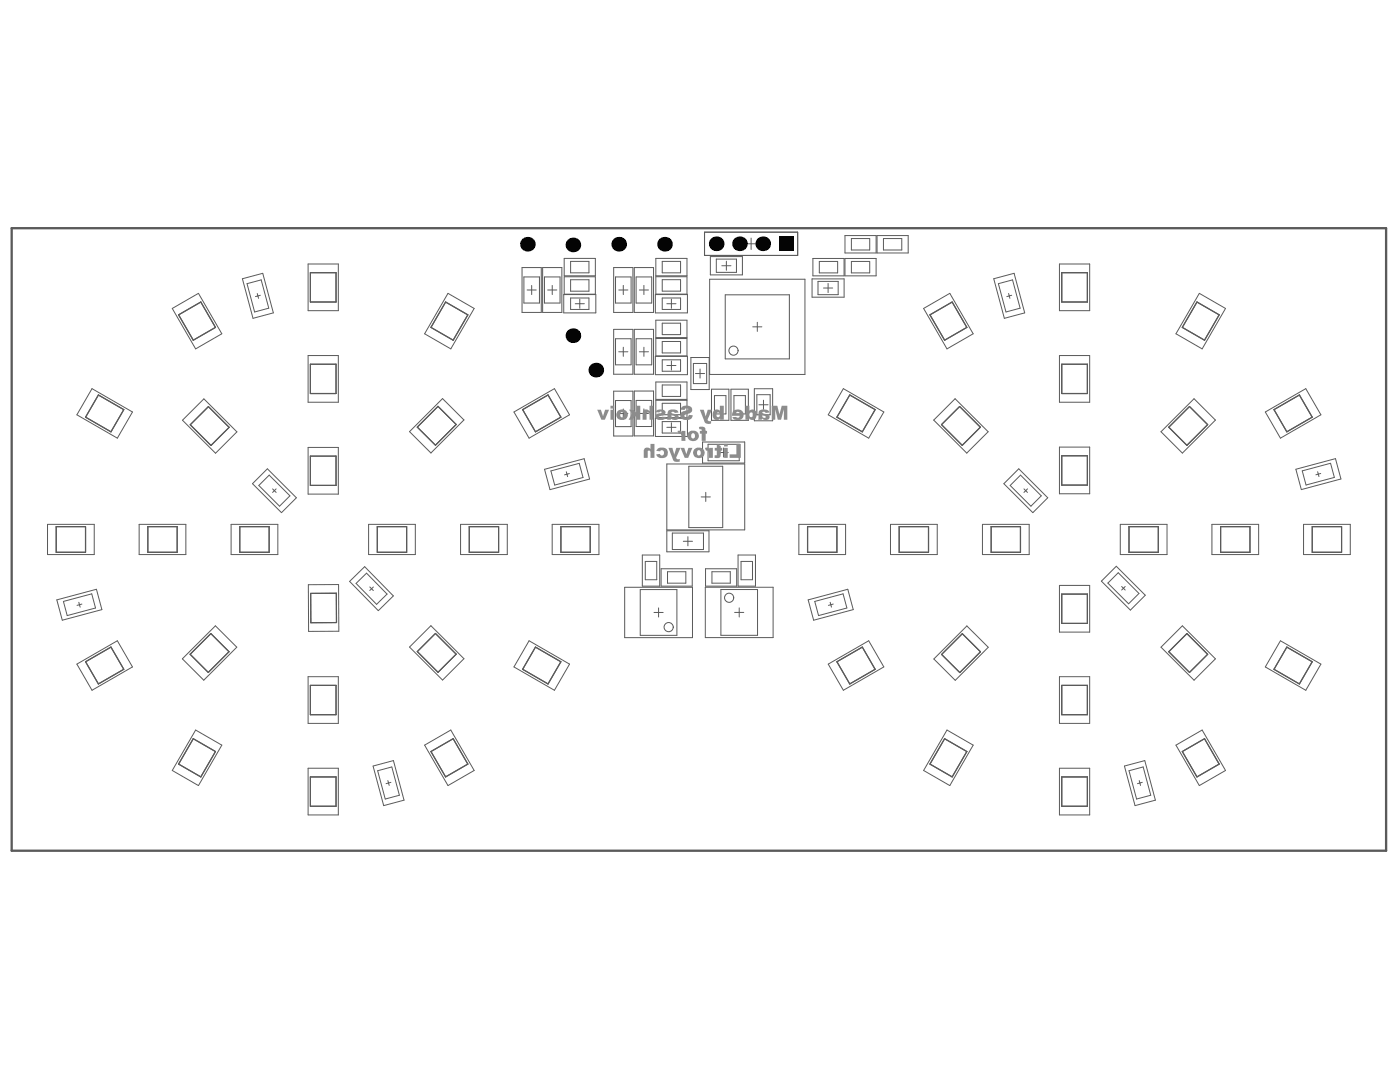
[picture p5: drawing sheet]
<svg xmlns="http://www.w3.org/2000/svg" width="279mm" height="216mm" viewBox="0 0 279 216" stroke-linecap="round" stroke-linejoin="round" font-family="sans-serif">
<g fill="none" stroke="#5a5a5a" stroke-width=".2">
<path d="M48.4 55.6l4-1.1 2.2 7.9-4.1 1.1zM49.3 56.6l2.8-.8 1.5 5.7-2.8 .8zM51.3 58.6l.3 .9M52 58.9l-1 .3M61.5 52.7h6v9.3h-6zM89.4 58.5l5.2 3-4.6 8.1-5.3-3zM104.2 53.4h3.8v8.9h-3.8zM104.6 55.3h3.1v5.2h-3.1zM105.2 57.9h1.8M106.1 57v1.8M108.3 53.4h3.8v8.9h-3.8zM108.7 55.3h3.1v5.2h-3.1z"/>
<path d="M109.3 57.9h1.8M110.2 57v1.8M112.5 58.8h6.4v3.6h-6.4zM112.6 51.6h6.2v3.4h-6.2zM112.6 55.2h6.2v3.5h-6.2zM113.9 52.2h3.6v2.2h-3.6zM113.9 55.8h3.6v2.3h-3.6zM113.9 59.5h3.6v2.2h-3.6zM115.7 59.7v1.8M122.5 53.4h3.8v8.9h-3.8zM122.8 55.3h3.1v5.2h-3.1zM123.5 57.9h1.8"/>
<path d="M124.4 57v1.8M126.6 53.4h3.8v8.9h-3.8zM127 55.3h3.1v5.2h-3.1zM127.6 57.9h1.8M128.5 57v1.8M130.8 58.8h6.4v3.6h-6.4zM130.9 51.6h6.2v3.4h-6.2zM130.9 55.2h6.2v3.5h-6.2zM132.2 59.5h3.6v2.2h-3.6zM132.2 52.2h3.6v2.2h-3.6zM132.2 55.8h3.6v2.3h-3.6zM134 59.7v1.8"/>
<path d="M140.6 46.3h18.6v4.7h-18.6zM141.6 55.7h19v19h-19zM141.8 51.2h6.4v3.7h-6.4zM143 51.7h4v2.6h-4zM144.1 53h1.8M144.7 58.8h12.8v12.8h-12.8zM145 52.1v1.8M148.8 48.6h2.2M149.9 47.5v2.3M162.1 55.6h6.4v3.7h-6.4zM162.2 51.6h6.2v3.4h-6.2zM163.3 56.1h4v2.7h-4z"/>
<path d="M163.5 52.2h3.7v2.3h-3.7zM164.3 57.5h1.9M165.3 56.6v1.8M168.6 47h6.2v3.5h-6.2zM168.6 51.6h6.2v3.4h-6.2zM169.9 47.6h3.7v2.3h-3.7zM169.9 52.2h3.7v2.3h-3.7zM175 47h6.2v3.5h-6.2zM176.3 47.6h3.7v2.3h-3.7zM198.3 55.6l4.1-1.1 2.1 7.9-4.1 1.1zM199.2 56.6l2.9-.8 1.5 5.7-2.8 .8zM201.3 58.6l.2 .9"/>
<path d="M201.9 58.9l-1 .3M211.4 52.7h6.1v9.3h-6.1zM239.4 58.5l5.2 3-4.7 8.1-5.2-3zM18.4 77.5l8 4.7-3 5.2-8.1-4.6zM34.4 61.5l5.2-3 4.7 8.1-5.3 3zM61.5 70.9h6v9.4h-6zM88.3 79.5l4.3 4.3-6.6 6.6-4.3-4.3zM114.8 60.6h1.8M122.5 65.7h3.8v9h-3.8zM122.5 78.1h3.8v8.9h-3.8zM122.8 79.9h3.1v5.2h-3.1zM122.8 67.6h3.1v5.2h-3.1z"/>
<path d="M123.5 70.2h1.8M124.4 69.3v1.8M126.6 65.7h3.8v9h-3.8zM126.6 78h3.8v9h-3.8zM127 79.9h3.1v5.2h-3.1zM127 67.6h3.1v5.2h-3.1zM127.6 70.2h1.8M128.5 69.3v1.8M130.8 71.1h6.4v3.7h-6.4zM130.9 63.9h6.2v3.5h-6.2zM130.9 67.5h6.2v3.5h-6.2zM130.9 76.2h6.2v3.5h-6.2z"/>
<path d="M130.9 79.9h6.2v3.4h-6.2zM132.2 71.8h3.6v2.3h-3.6zM132.2 64.5h3.6v2.3h-3.6zM132.2 68.1h3.6v2.3h-3.6zM132.2 76.8h3.6v2.3h-3.6zM133.1 60.6h1.8M133.1 72.9h1.8M134 72v1.8M137.9 71.3h3.6v6.4h-3.6zM138.4 72.5h2.6v4h-2.6zM138.8 74.5h1.8M139.7 73.6v1.8"/>
<path d="M142 77.7h3.5v6.2h-3.5zM142.6 78.9h2.3v3.7h-2.3zM145.9 77.7h3.5v6.2h-3.5zM146.5 78.9h2.3v3.7h-2.3zM150.2 65.2h1.9M150.5 77.6h3.7v6.4h-3.7zM151 78.8h2.7v4h-2.7zM151.1 64.3v1.8M152.4 79.9v1.8M168.3 77.5l8.1 4.7-3 5.2-8.1-4.6zM184.3 61.5l5.3-3 4.6 8.1-5.2 3zM211.4 70.9h6.1v9.4h-6.1z"/>
<path d="M36.4 83.8l4.3-4.2 6.6 6.6-4.3 4.2zM50.4 96.5l3-3 5.8 5.8-3 3zM51.7 96.9l2-2.1 4.2 4.1-2.1 2.1zM54.4 97.5l.7 .8M55.1 97.5l-.7 .8M61.5 89.3h6v9.3h-6zM102.6 82.2l8-4.7 3.1 5.3-8.1 4.6zM108.7 93.6l7.9-2.1 1.1 4.1-7.9 2.1zM109.9 94l5.7-1.5 .8 2.8-5.7 1.5zM113 94.1l.3 1M113.6 94.5l-.9 .3M123.5 82.5h1.8"/>
<path d="M124.4 81.6v1.8M127.6 82.5h1.8M128.5 81.6v1.8M130.8 83.4h6.4v3.7h-6.4zM132.2 84.1h3.6v2.3h-3.6zM132.2 80.5h3.6v2.3h-3.6zM133.1 85.3h1.8M133.1 92.6h15.5v13.1h-15.5zM134 84.4v1.8M137.5 93h6.7v12.3h-6.7zM139.9 99.2h1.9M140.2 88.2h8.4v4.2h-8.4z"/>
<path d="M140.9 98.2v1.9M141.3 88.7h6.2v3.2h-6.2zM143.5 90.3h1.8M144.4 89.4v1.8M151.5 80.8h1.8M186.3 83.8l4.3-4.2 6.6 6.5-4.3 4.3zM200.3 96.5l3-3 5.8 5.8-3 3zM201.6 96.9l2.1-2.1 4.1 4.1-2.1 2.1zM204.3 97.5l.8 .8M205.1 97.5l-.8 .8M211.4 89.2h6.1v9.3h-6.1zM231.7 86.1l6.6-6.5 4.3 4.2-6.6 6.6z"/>
<path d="M252.5 82.2l8.1-4.7 3 5.3-8.1 4.6zM258.6 93.6l7.9-2.1 1.1 4.1-7.9 2.1zM259.9 94l5.6-1.6 .8 2.9-5.7 1.5zM263 94.1l.2 1M263.6 94.5l-1 .2M9.5 104.6h9.3v6.1h-9.3zM11.3 119.7l7.9-2.1 1.1 4-7.9 2.2zM27.8 104.6h9.3v6.1h-9.3zM46.1 104.6h9.3v6.1h-9.3zM61.5 116.7l6.1-.1v9.4h-6zM69.8 116l3-2.9 5.7 5.8-3 3zM71.1 116.4l2.1-2 4 4.1-2 2.1z"/>
<path d="M73.6 104.6h9.3v6.1h-9.3zM73.8 117.1l.7 .7M74.5 117.1l-.7 .7M91.9 104.6h9.3v6.1h-9.3zM110.2 104.6h9.3v6.1h-9.3zM124.7 117.2h13.5v10h-13.5zM127.8 117.6h7.3v9.2h-7.3zM128.2 110.7h3.5v6.3h-3.5zM128.8 112h2.3v3.7h-2.3zM131.9 113.5h6.3v3.5h-6.3zM133.1 105.9h8.4v4.2h-8.4zM133.2 114.1h3.7v2.3h-3.7z"/>
<path d="M134.2 106.4h6.2v3.3h-6.2zM136.4 108h1.8M137.3 107.1v1.8M140.8 117.2h13.5v10h-13.5zM140.8 113.5h6.2v3.5h-6.2zM142.1 114.1h3.6v2.3h-3.6zM143.9 117.6h7.3v9.2h-7.3zM147.3 110.7h3.5v6.3h-3.5zM147.9 112h2.3v3.7h-2.3zM159.4 104.6h9.4v6.1h-9.4zM161.3 119.7l7.9-2.1 1.1 4-7.9 2.2zM177.7 104.6h9.3v6.1h-9.3z"/>
<path d="M196.1 104.6h9.3v6.1h-9.3zM211.4 116.8h6.1v9.3h-6.1zM219.8 116l3-3 5.8 5.8-3 2.9zM221.1 116.3l2.1-2 4.1 4.1-2.1 2.1zM223.6 104.6h9.3v6.1h-9.3zM223.8 117l.8 .7M224.6 117l-.8 .7M241.9 104.6h9.3v6.1h-9.3zM260.2 104.6h9.3v6.1h-9.3zM12.7 120l5.6-1.5 .8 2.8-5.7 1.5zM15.3 132.5l8.1-4.6 3 5.2-8 4.6zM15.7 120.2l.3 .9"/>
<path d="M16.3 120.5l-.9 .3M36.4 131.5l6.6-6.6 4.3 4.2-6.6 6.6zM61.5 135h6v9.3h-6zM81.7 129.1l4.3-4.3 6.6 6.6-4.3 4.3zM105.6 127.9l8.1 4.6-3.1 5.2-8-4.6zM130.5 122.2h1.8M131.4 121.3v1.8M146.6 122.2h1.8M147.5 121.3v1.8M162.6 120l5.7-1.5 .7 2.8-5.6 1.5zM165.3 132.5l8.1-4.6 3 5.2-8.1 4.6zM165.7 120.2l.2 .9"/>
<path d="M166.3 120.5l-1 .3M193 124.9l4.2 4.3-6.6 6.6-4.2-4.3zM211.4 135h6.1v9.3h-6.1zM231.7 129.1l4.3-4.2 6.6 6.6-4.3 4.2zM255.5 127.9l8.1 4.6-3 5.2-8.1-4.6zM39 145.7l5.3 3-4.7 8.1-5.2-3.1zM61.5 153.3h6v9.3h-6zM74.5 152.9l4-1.1 2.1 7.9-4 1.1zM75.4 153.8l2.8-.8 1.5 5.7-2.8 .7zM77.4 155.8l.3 .9M78 156.1l-.9 .3M84.7 148.7l5.3-3 4.6 8-5.2 3.1z"/>
<path d="M189 145.7l5.2 3-4.6 8.1-5.3-3.1zM211.4 153.3h6.1v9.3h-6.1zM224.4 152.9l4.1-1.1 2.1 7.9-4.1 1.1zM225.3 153.8l2.8-.8 1.6 5.7-2.9 .7zM227.4 155.8l.2 .9M228 156.1l-1 .3M234.7 148.7l5.2-3 4.7 8-5.2 3.1z"/>
<circle cx="146.4" cy="70" r=".91"/>
<circle cx="145.5" cy="119.3" r=".91"/>
<circle cx="133.4" cy="125.1" r=".91"/>
</g>
<g fill="none" stroke="#5a5a5a" stroke-width=".23">
<path d="M61.9 54.4h5.2v5.9h-5.2zM211.9 54.4h5.1v5.9h-5.1zM19.6 78.8l5.1 2.9-2.6 4.5-5-3zM35.6 62.8l4.5-2.5 2.9 5-4.4 2.6zM61.9 72.7h5.2v5.8h-5.2zM88.9 60.3l4.5 2.5-3 5.1-4.4-2.6zM169.6 78.8l5.1 2.9-2.6 4.5-5.1-3zM185.6 62.8l4.4-2.5 3 5-4.5 2.6zM211.9 72.7h5.1v5.8h-5.1zM238.9 60.3l4.4 2.5-2.9 5.1-4.4-2.6zM38 84.8l3.6-3.7 4.1 4.2-3.6 3.6zM61.9 91h5.2v5.9h-5.2z"/>
<path d="M87.4 81.1l3.6 3.6-4.1 4.1-3.6-3.6zM104.3 81.7l5.1-2.9 2.5 4.4-5 3zM187.9 84.7l3.6-3.6 4.2 4.1-3.7 3.7zM211.9 90.9h5.1v5.9h-5.1zM233.3 85.2l4.1-4.1 3.6 3.6-4.1 4.2zM254.3 81.7l5-2.9 2.6 4.4-5.1 3zM11.2 105.1h5.9v5.1h-5.9zM29.5 105.1h5.9v5.1h-5.9zM47.9 105.1h5.8v5.1h-5.8zM62 118.4h5.1l.1 5.8-5.2 .1zM75.3 105.1h5.9v5.1h-5.9zM93.7 105.1h5.8v5.1h-5.8z"/>
<path d="M111.9 105.1h5.9v5.1h-5.9zM161.2 105.1h5.8v5.1h-5.8zM179.5 105.1h5.8v5.1h-5.8zM197.8 105.1h5.9v5.1h-5.9zM211.9 118.5h5.1v5.9h-5.1zM225.3 105.1h5.9v5.1h-5.9zM243.6 105.1h5.9v5.1h-5.9zM261.9 105.1h5.8v5.1h-5.8zM17.1 132l5-2.9 2.6 4.5-5.1 2.9zM37.9 130.6l4.2-4.2 3.6 3.6-4.1 4.2zM61.9 136.8h5.2v5.8h-5.2zM83.3 130l3.6-3.6 4.1 4.1-3.6 3.6z"/>
<path d="M106.9 129.1l5 2.9-2.5 4.5-5.1-2.9zM167 132l5.1-2.9 2.6 4.5-5.1 2.9zM192.1 126.4l3.6 3.7-4.2 4.1-3.6-3.6zM211.9 136.8h5.1v5.8h-5.1zM233.3 130l3.6-3.6 4.1 4.2-3.6 3.6zM256.8 129.1l5.1 2.9-2.6 4.5-5-2.9zM38.6 147.4l4.4 2.6-2.9 5-4.5-2.5zM61.9 155h5.2v5.9h-5.2zM86 150l4.4-2.6 3 5.1-4.5 2.5zM188.5 147.4l4.5 2.6-3 5-4.4-2.5zM211.9 155h5.1v5.9h-5.1zM236 150l4.4-2.6 2.9 5.1-4.4 2.5z"/>
</g>
<path d="M2.3 45.5h274.3v124.3h-274.3z" fill="none" stroke="#5a5a5a" stroke-width=".46"/>
<g fill="#8c8c8c">
<path d="M154 81h1.1l.5 1.7 .4-1.7h1.1v2.8h-.7v-2.1l-.5 2.1h-.7l-.5-2.1v2.1h-.7z"/>
<path d="M139.7 81.8h.8l.3 1.3 .4-1.3h.9l-.9 2a.47 .47 0 0 0 .7 .2v.5a.97 .97 0 0 1-1.4-.6z"/>
<path d="M136 81.3l.2-.1a1.19 1.19 0 0 1 1.9 .6 1.39 1.39 0 0 1-1.3 .9 .34 .34 0 0 0-.1 .5 .34 .34 0 0 0 .6 0l.1-.4 .9 .1a1.24 1.24 0 0 1-1.8 .9 .92 .92 0 0 1-.7-1.1 .92 .92 0 0 1 1-.8 .3 .3 0 0 0 .4 0 .3 .3 0 0 0 0-.4h-.4l-.2 .3h-.8z"/>
<path d="M131 81.9l.3-.1 .6-.1a.66 .66 0 0 1 .7 .2 .66 .66 0 0 1 .1 .7l-.2 .3-.7 .1a.24 .24 0 0 0-.3 .1 .24 .24 0 0 0 .1 .3 .24 .24 0 0 0 .3 0l.2-.3 .8 .1a1.2 1.2 0 0 1-1.6 .6 .68 .68 0 0 1-.5-.9 .68 .68 0 0 1 .8-.4h.3a.21 .21 0 0 0 .1-.4 .2 .2 0 0 0-.3 .1l-.1 .1-.8-.1z"/>
<path d="M128.4 81.9a.81 .81 0 0 1 1.2 .1v-1h.8v2.8h-.8v-1.1a.29 .29 0 0 0-.3-.4 .29 .29 0 0 0-.3 .3v1.2h-.8v-1.3z"/>
<path d="M125.5 81.8h.9l.6 .6v-1.4h.8v2.8h-.8v-.6l-.3-.2-.4 .8h-.8l.7-1.3z"/>
<path d="M119.2 81.8h.7l.4 1.3 .5-1.3h.8l-.9 2h-.7z"/>
<path d="M139.5 85.2l.8-.1a.63 .63 0 0 1 .5 .9h.3v.5h-.3v1.5h-.8v-1.5h-.3v-.5h.3v-.2l-.1-.1h-.3z"/>
<path d="M135.2 86a.53 .53 0 0 1 .8 .3v-.3h.8v2h-.8v-.7a.47 .47 0 0 0 0-.6 .47 .47 0 0 0-.6-.1z"/>
<path d="M147 88.6h.8v2.8h-2.2v-.7h1.4z"/>
<path d="M143.1 88.6l.7 .4v.4h.3v.5h-.3v.7a.78 .78 0 0 1-.3 .8 .78 .78 0 0 1-.9 0v-.6h.5v-.9h-.5v-.5h.5z"/>
<path d="M140.7 89.4a.53 .53 0 0 1 .8 .3v-.3h.8v2h-.8v-1a.39 .39 0 0 0-.2-.4 .39 .39 0 0 0-.4 0z"/>
<path d="M135.8 89.4h.8l.4 1.2 .4-1.2h.8l-.9 2h-.7z"/>
<path d="M133.4 89.4h.8l.4 1.3 .4-1.3h.8l-.9 2 .3 .2h.5l-.1 .5h-.2a.85 .85 0 0 1-1.2-.6z"/>
<path d="M131.2 89.6a1.18 1.18 0 0 1 1.5-.2 1.18 1.18 0 0 1 .5 1.4 1.3 1.3 0 0 1-2.3-.1l.8-.1a.46 .46 0 0 0 .6 .1 .46 .46 0 0 0 .1-.7 .46 .46 0 0 0-.7 .1l-.7-.1z"/>
<path d="M128.7 89.4l.7-.1 .4 .3v-1h.8v2.8h-.8v-1a.3 .3 0 0 0-.2-.5 .3 .3 0 0 0-.3 .3v1.2h-.8v-1.6z"/>
<path d="M151.5 82l-.2 1.8h.7l.1-.3 .4 .3a.68 .68 0 0 0 .8-.1 .68 .68 0 0 0 .2-.8l-.3-.2-.7-.2a.24 .24 0 0 1-.3-.1 .24 .24 0 0 1 .1-.3 .24 .24 0 0 1 .3 .1l.2 .2 .8-.1-.2-.4-.6-.2-.9 .1zM152.1 82.8l.2 .1a.34 .34 0 0 1 .4 .1 .34 .34 0 0 1 0 .4 .36 .36 0 0 1-.5-.3z"/>
<path d="M148.8 81v2.8h.7l.1-.3a.81 .81 0 0 0 .9 .3 .81 .81 0 0 0 .5-.9 .9 .9 0 0 0-.4-1 .9 .9 0 0 0-1 0v-.9zM149.7 82.4a.38 .38 0 0 1 .5 0 .38 .38 0 0 1 0 .5 .36 .36 0 0 1-.5 .3 .36 .36 0 0 1-.1-.5z"/>
<path d="M146.3 82.1l-.2 .9 1.5 .1-.4 .3-.3-.2h-.8a1.18 1.18 0 0 0 1.6 .5 1.18 1.18 0 0 0 .5-1.6l-.5-.3a1.45 1.45 0 0 0-1.4 .3zM146.9 82.4a.37 .37 0 0 1 .5-.2 .37 .37 0 0 1 .2 .4h-.7z"/>
<path d="M142.4 82.1l-.1 .3a.94 .94 0 0 0 .1 1.1 .94 .94 0 0 0 1.1 .2l.2-.2v.3h.8v-2.8h-.8v.9h-.1a.82 .82 0 0 0-1.2 .2zM143.1 82.4a.43 .43 0 0 1 .6 .4 .43 .43 0 0 1-.6 .3z"/>
<path d="M133.4 82l-.3 1.8h.8l.1-.3 .3 .3a.68 .68 0 0 0 .9-.1 .68 .68 0 0 0 .1-.8l-.2-.2-.8-.2a.2 .2 0 0 1-.3-.2 .21 .21 0 0 1 .4-.1l.3 .2 .7-.1a1.22 1.22 0 0 0-1.6-.5zM134 82.8l.4 .1a.27 .27 0 0 1 .2 .4 .27 .27 0 0 1-.5 0z"/>
<path d="M123.2 82.1a1.11 1.11 0 0 0 .3 1.5 1.11 1.11 0 0 0 1.5-.2 1.11 1.11 0 0 0-.1-1.5l-.4-.1a1.49 1.49 0 0 0-1.3 .3zM123.8 82.4a.43 .43 0 0 1 .6 0 .43 .43 0 0 1 .1 .6 .4 .4 0 0 1-.6 .2 .4 .4 0 0 1-.1-.6z"/>
<path d="M121.8 81v.5h.8v-.5zM121.8 81.8v2h.8v-2z"/>
<path d="M137.4 86.3a1.12 1.12 0 0 0 .8 1.7 1.12 1.12 0 0 0 1.1-1.6l-.1-.1a1.33 1.33 0 0 0-1.8 0zM138 86.6a.45 .45 0 0 1 .6 0 .45 .45 0 0 1 .1 .6 .43 .43 0 0 1-.6 .2 .43 .43 0 0 1-.2-.6z"/>
<path d="M144.5 88.6v.5h.7v-.5zM144.5 89.4v2h.7v-2z"/>
<path d="M138.6 89.6a1.11 1.11 0 0 0 .1 1.5 1.11 1.11 0 0 0 1.5 0 1.11 1.11 0 0 0 .1-1.5l-.4-.2a1.4 1.4 0 0 0-1.3 .2zM139.2 90a.48 .48 0 0 1 .7 .2 .48 .48 0 0 1-.3 .6 .51 .51 0 0 1-.5-.2 .51 .51 0 0 1 .1-.6z"/>
</g>
<g fill="#000">
<circle cx="105.3" cy="48.7" r="1.46"/>
<circle cx="114.3" cy="48.9" r="1.46"/>
<circle cx="123.5" cy="48.7" r="1.46"/>
<circle cx="132.6" cy="48.7" r="1.46"/>
<circle cx="142.9" cy="48.6" r="1.46"/>
<circle cx="147.6" cy="48.6" r="1.46"/>
<circle cx="152.2" cy="48.6" r="1.46"/>
<circle cx="114.3" cy="67" r="1.46"/>
<circle cx="118.9" cy="73.8" r="1.46"/>
</g>
<path d="M155.4 47.2h2.9v2.9h-2.9z" fill-rule="evenodd" fill="#000"/>
</svg>
